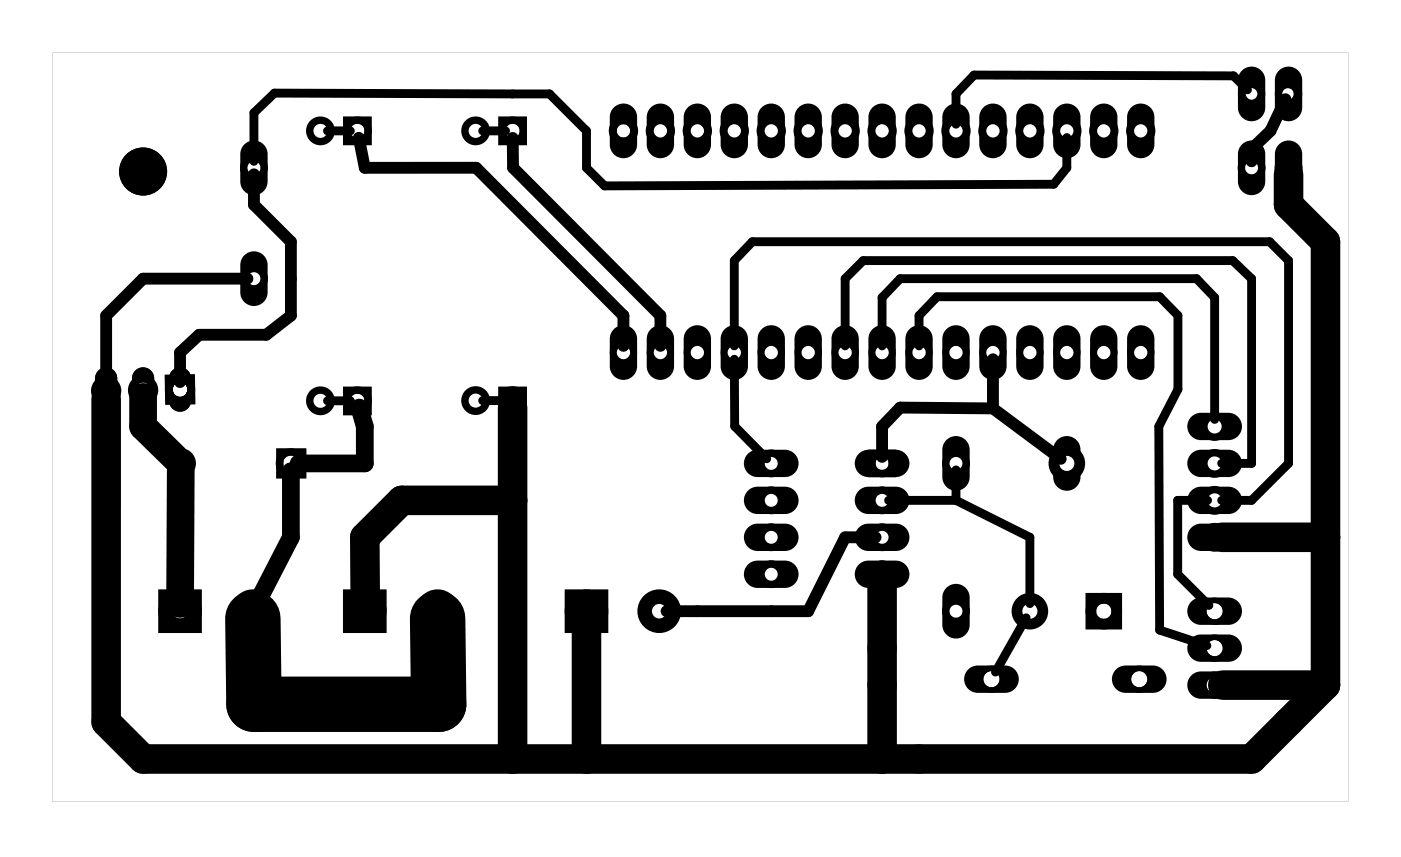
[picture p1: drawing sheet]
<svg xmlns="http://www.w3.org/2000/svg" width="96mm" height="59mm" viewBox="0 0 96 59" stroke-linecap="round" stroke-linejoin="round" font-family="sans-serif">
<g fill="#000">
<path d="M16.8 17.6a.94 .94 0 0 1 1-.3 .94 .94 0 0 1 .6 .9v1.9a.94 .94 0 0 1-.9 .9 .94 .94 0 0 1-1-.9v-1.9l.1-.3zM16.9 19.2a.56 .56 0 0 0 1.1 0 .56 .56 0 0 0-1.1 0z"/>
<path d="M16.8 9.9a.94 .94 0 0 1 1-.2 .94 .94 0 0 1 .6 .9v1.9a.94 .94 0 0 1-.9 .9 .94 .94 0 0 1-1-.9v-1.9l.1-.4zM16.9 11.5a.56 .56 0 0 0 1.1 0 .56 .56 0 0 0-1.1 0z"/>
<path d="M42.2 7.4a.94 .94 0 0 1 1-.2 .94 .94 0 0 1 .6 .9v1.8a.94 .94 0 0 1-.9 1 .94 .94 0 0 1-1-1v-1.8l.1-.4zM42.3 9a.56 .56 0 0 0 1.1 0 .56 .56 0 0 0-1.1 0z"/>
<path d="M44.7 7.4a.94 .94 0 0 1 1.1-.2 .94 .94 0 0 1 .5 .9v1.8a.94 .94 0 0 1-.9 1 .94 .94 0 0 1-.9-1v-1.8v-.4zM44.8 9a.6 .6 0 0 0 1.2 0 .6 .6 0 0 0-1.2 0z"/>
<path d="M47.3 7.4a.94 .94 0 0 1 1-.2 .94 .94 0 0 1 .6 .9v1.8a.94 .94 0 0 1-1 1 .94 .94 0 0 1-.9-1v-1.8l.1-.4zM47.4 9a.56 .56 0 0 0 1.1 0 .56 .56 0 0 0-1.1 0z"/>
<path d="M49.8 7.4a.94 .94 0 0 1 1-.2 .94 .94 0 0 1 .6 .9v1.8a.94 .94 0 0 1-.9 1 .94 .94 0 0 1-1-1v-1.8l.1-.4zM49.9 9a.56 .56 0 0 0 1.1 0 .56 .56 0 0 0-1.1 0z"/>
<path d="M52.4 7.4a.94 .94 0 0 1 1-.2 .94 .94 0 0 1 .6 .9v1.8a.94 .94 0 0 1-1 1 .94 .94 0 0 1-.9-1v-1.8l.1-.4zM52.5 9a.56 .56 0 0 0 1.1 0 .56 .56 0 0 0-1.1 0z"/>
<path d="M54.9 7.4a.94 .94 0 0 1 1-.2 .94 .94 0 0 1 .6 .9v1.8a.94 .94 0 0 1-.9 1 .94 .94 0 0 1-1-1v-1.8l.1-.4zM55 9a.56 .56 0 0 0 1.1 0 .56 .56 0 0 0-1.1 0z"/>
<path d="M57.4 7.4a.94 .94 0 0 1 1.1-.2 .94 .94 0 0 1 .5 .9v1.8a.94 .94 0 0 1-.9 1 .94 .94 0 0 1-.9-1v-1.8v-.4zM57.5 9a.6 .6 0 0 0 1.2 0 .6 .6 0 0 0-1.2 0z"/>
<path d="M60 7.4a.94 .94 0 0 1 1-.2 .94 .94 0 0 1 .6 .9v1.8a.94 .94 0 0 1-1 1 .94 .94 0 0 1-.9-1v-1.8l.1-.4zM60.1 9a.56 .56 0 0 0 1.1 0 .56 .56 0 0 0-1.1 0z"/>
<path d="M62.5 7.4a.94 .94 0 0 1 1-.2 .94 .94 0 0 1 .6 .9v1.8a.94 .94 0 0 1-.9 1 .94 .94 0 0 1-1-1v-1.8l.1-.4zM62.6 9a.56 .56 0 0 0 1.1 0 .56 .56 0 0 0-1.1 0z"/>
<path d="M65.1 7.4a.94 .94 0 0 1 1-.2 .94 .94 0 0 1 .6 .9v1.8a.94 .94 0 0 1-1 1 .94 .94 0 0 1-.9-1v-1.8l.1-.4zM65.2 9a.56 .56 0 0 0 1.1 0 .56 .56 0 0 0-1.1 0z"/>
<path d="M67.6 7.4a.94 .94 0 0 1 1-.2 .94 .94 0 0 1 .6 .9v1.8a.94 .94 0 0 1-.9 1 .94 .94 0 0 1-1-1v-1.8l.1-.4zM67.7 9a.56 .56 0 0 0 1.1 0 .56 .56 0 0 0-1.1 0z"/>
<path d="M70.1 7.4a.94 .94 0 0 1 1.1-.2 .94 .94 0 0 1 .5 .9v1.8a.94 .94 0 0 1-.9 1 .94 .94 0 0 1-.9-1v-1.8v-.4zM70.2 9a.6 .6 0 0 0 1.2 0 .6 .6 0 0 0-1.2 0z"/>
<path d="M72.7 7.4a.94 .94 0 0 1 1-.2 .94 .94 0 0 1 .6 .9v1.8a.94 .94 0 0 1-1 1 .94 .94 0 0 1-.9-1v-1.8l.1-.4zM72.8 9a.56 .56 0 0 0 1.1 0 .56 .56 0 0 0-1.1 0z"/>
<path d="M75.2 7.4a.94 .94 0 0 1 1-.2 .94 .94 0 0 1 .6 .9v1.8a.94 .94 0 0 1-.9 1 .94 .94 0 0 1-1-1v-1.8l.1-.4zM75.3 9a.56 .56 0 0 0 1.1 0 .56 .56 0 0 0-1.1 0z"/>
<path d="M77.8 7.4a.94 .94 0 0 1 1-.2 .94 .94 0 0 1 .6 .9v1.8a.94 .94 0 0 1-1 1 .94 .94 0 0 1-.9-1v-1.8l.1-.4zM77.9 9a.56 .56 0 0 0 1.1 0 .56 .56 0 0 0-1.1 0z"/>
<path d="M85.4 4.9a.94 .94 0 0 1 1-.3 .94 .94 0 0 1 .6 .9v1.9a.94 .94 0 0 1-1 .9 .94 .94 0 0 1-.9-.9v-1.9l.1-.3zM85.5 6.5a.56 .56 0 0 0 1.1 0 .56 .56 0 0 0-1.1 0z"/>
<path d="M85.4 9.9a.94 .94 0 0 1 1-.2 .94 .94 0 0 1 .6 .9v1.9a.94 .94 0 0 1-1 .9 .94 .94 0 0 1-.9-.9v-1.9l.1-.4zM85.5 11.5a.56 .56 0 0 0 1.1 0 .56 .56 0 0 0-1.1 0z"/>
<path d="M87.9 4.9a.94 .94 0 0 1 1-.3 .94 .94 0 0 1 .6 .9v1.9a.94 .94 0 0 1-.9 .9 .94 .94 0 0 1-1-.9v-1.9l.1-.3zM88 6.5a.56 .56 0 0 0 1.1 0 .56 .56 0 0 0-1.1 0z"/>
<path d="M87.9 9.9a.94 .94 0 0 1 1-.2 .94 .94 0 0 1 .6 .9v1.9a.94 .94 0 0 1-.9 .9 .94 .94 0 0 1-1-.9v-1.9l.1-.4zM88 11.5a.56 .56 0 0 0 1.1 0 .56 .56 0 0 0-1.1 0z"/>
<path d="M3.6 3.6v51.5h89.1v-51.5zM3.6 3.6h89.1v51.5h-89.1z"/>
<path d="M6.8 25.5l-.3 .5v1.5a.76 .76 0 0 0 .8 .8 .76 .76 0 0 0 .8-.8v-1.5a.76 .76 0 0 0-.5-.7 .76 .76 0 0 0-.8 .2zM6.8 26.8a.51 .51 0 0 1 1 0 .51 .51 0 0 1-1 0z"/>
<path d="M6.8 25.5l-.3 .5v1.5a.76 .76 0 0 0 .8 .8 .76 .76 0 0 0 .8-.8v-1.5a.76 .76 0 0 0-.5-.7 .76 .76 0 0 0-.8 .2zM6.8 26.8a.51 .51 0 0 1 1 0 .51 .51 0 0 1-1 0z"/>
<path d="M9.3 25.5l-.2 .5v1.5a.76 .76 0 0 0 .7 .8 .76 .76 0 0 0 .8-.8v-1.5a.76 .76 0 0 0-.5-.7 .76 .76 0 0 0-.8 .2zM9.3 26.8a.51 .51 0 0 1 1 0 .51 .51 0 0 1-1 0z"/>
<path d="M9.3 25.5l-.2 .5v1.5a.76 .76 0 0 0 .7 .8 .76 .76 0 0 0 .8-.8v-1.5a.76 .76 0 0 0-.5-.7 .76 .76 0 0 0-.8 .2zM9.3 26.8a.51 .51 0 0 1 1 0 .51 .51 0 0 1-1 0z"/>
<path d="M11.8 25.5l-.2 .5v1.5a.76 .76 0 0 0 .8 .8 .76 .76 0 0 0 .7-.8v-1.5a.76 .76 0 0 0-.4-.7 .76 .76 0 0 0-.9 .2zM11.9 26.8a.51 .51 0 0 1 1 0 .51 .51 0 0 1-1 0z"/>
<path d="M11.8 25.5l-.2 .5v1.5a.76 .76 0 0 0 .8 .8 .76 .76 0 0 0 .7-.8v-1.5a.76 .76 0 0 0-.4-.7 .76 .76 0 0 0-.9 .2zM11.9 26.8a.51 .51 0 0 1 1 0 .51 .51 0 0 1-1 0z"/>
<path d="M42.2 22.6a.94 .94 0 0 1 1-.2 .94 .94 0 0 1 .6 .9v1.9a.94 .94 0 0 1-.9 .9 .94 .94 0 0 1-1-.9v-1.9l.1-.4zM42.3 24.2a.56 .56 0 0 0 1.1 0 .56 .56 0 0 0-1.1 0z"/>
<path d="M44.7 22.6a.94 .94 0 0 1 1.1-.2 .94 .94 0 0 1 .5 .9v1.9a.94 .94 0 0 1-.9 .9 .94 .94 0 0 1-.9-.9v-1.9v-.4zM44.8 24.2a.6 .6 0 0 0 1.2 0 .6 .6 0 0 0-1.2 0z"/>
<path d="M47.3 22.6a.94 .94 0 0 1 1-.2 .94 .94 0 0 1 .6 .9v1.9a.94 .94 0 0 1-1 .9 .94 .94 0 0 1-.9-.9v-1.9l.1-.4zM47.4 24.2a.56 .56 0 0 0 1.1 0 .56 .56 0 0 0-1.1 0z"/>
<path d="M49.8 22.6a.94 .94 0 0 1 1-.2 .94 .94 0 0 1 .6 .9v1.9a.94 .94 0 0 1-.9 .9 .94 .94 0 0 1-1-.9v-1.9l.1-.4zM49.9 24.2a.56 .56 0 0 0 1.1 0 .56 .56 0 0 0-1.1 0z"/>
<path d="M52.4 22.6a.94 .94 0 0 1 1-.2 .94 .94 0 0 1 .6 .9v1.9a.94 .94 0 0 1-1 .9 .94 .94 0 0 1-.9-.9v-1.9l.1-.4zM52.5 24.2a.56 .56 0 0 0 1.1 0 .56 .56 0 0 0-1.1 0z"/>
<path d="M51.4 31.2l.3-.2 .4-.1h1.9a.94 .94 0 0 1 .9 1 .94 .94 0 0 1-.9 .9h-1.9a.94 .94 0 0 1-.9-.6 .94 .94 0 0 1 .2-1zM52.5 31.9a.56 .56 0 0 0 1.1 0 .56 .56 0 0 0-1.1 0z"/>
<path d="M51.4 33.7l.3-.2h.4h1.9a.94 .94 0 0 1 .9 .9 .94 .94 0 0 1-.9 .9h-1.9a.94 .94 0 0 1-.9-.5 .94 .94 0 0 1 .2-1.1zM52.5 34.4a.56 .56 0 0 0 1.1 0 .56 .56 0 0 0-1.1 0z"/>
<path d="M51.4 36.3l.3-.2 .4-.1h1.9a.94 .94 0 0 1 .9 .9 .94 .94 0 0 1-.9 1h-1.9a.94 .94 0 0 1-.9-.6 .94 .94 0 0 1 .2-1zM52.5 36.9a.56 .56 0 0 0 1.1 0 .56 .56 0 0 0-1.1 0z"/>
<path d="M51.4 38.8l.3-.2 .4-.1h1.9a.94 .94 0 0 1 .9 1 .94 .94 0 0 1-.9 .9h-1.9a.94 .94 0 0 1-.9-.6 .94 .94 0 0 1 .2-1zM52.5 39.5a.56 .56 0 0 0 1.1 0 .56 .56 0 0 0-1.1 0z"/>
<path d="M54.9 22.6a.94 .94 0 0 1 1-.2 .94 .94 0 0 1 .6 .9v1.9a.94 .94 0 0 1-.9 .9 .94 .94 0 0 1-1-.9v-1.9l.1-.4zM55 24.2a.56 .56 0 0 0 1.1 0 .56 .56 0 0 0-1.1 0z"/>
<path d="M57.4 22.6a.94 .94 0 0 1 1.1-.2 .94 .94 0 0 1 .5 .9v1.9a.94 .94 0 0 1-.9 .9 .94 .94 0 0 1-.9-.9v-1.9v-.4zM57.5 24.2a.6 .6 0 0 0 1.2 0 .6 .6 0 0 0-1.2 0z"/>
<path d="M60 22.6a.94 .94 0 0 1 1-.2 .94 .94 0 0 1 .6 .9v1.9a.94 .94 0 0 1-1 .9 .94 .94 0 0 1-.9-.9v-1.9l.1-.4zM60.1 24.2a.56 .56 0 0 0 1.1 0 .56 .56 0 0 0-1.1 0z"/>
<path d="M59 31.2l.3-.2 .4-.1h1.9a.94 .94 0 0 1 .9 1 .94 .94 0 0 1-.9 .9h-1.9a.94 .94 0 0 1-.9-.6 .94 .94 0 0 1 .2-1zM60.1 31.9a.56 .56 0 0 0 1.1 0 .56 .56 0 0 0-1.1 0z"/>
<path d="M59 33.7l.3-.2h.4h1.9a.94 .94 0 0 1 .9 .9 .94 .94 0 0 1-.9 .9h-1.9a.94 .94 0 0 1-.9-.5 .94 .94 0 0 1 .2-1.1zM60.1 34.4a.56 .56 0 0 0 1.1 0 .56 .56 0 0 0-1.1 0z"/>
<path d="M59 36.3l.3-.2 .4-.1h1.9a.94 .94 0 0 1 .9 .9 .94 .94 0 0 1-.9 1h-1.9a.94 .94 0 0 1-.9-.6 .94 .94 0 0 1 .2-1zM60.1 36.9a.56 .56 0 0 0 1.1 0 .56 .56 0 0 0-1.1 0z"/>
<path d="M59 38.8l.3-.2 .4-.1h1.9a.94 .94 0 0 1 .9 1 .94 .94 0 0 1-.9 .9h-1.9a.94 .94 0 0 1-.9-.6 .94 .94 0 0 1 .2-1zM60.1 39.5a.56 .56 0 0 0 1.1 0 .56 .56 0 0 0-1.1 0z"/>
<path d="M62.5 22.6a.94 .94 0 0 1 1-.2 .94 .94 0 0 1 .6 .9v1.9a.94 .94 0 0 1-.9 .9 .94 .94 0 0 1-1-.9v-1.9l.1-.4zM62.6 24.2a.56 .56 0 0 0 1.1 0 .56 .56 0 0 0-1.1 0z"/>
<path d="M65.1 30.3a.94 .94 0 0 1 1-.3 .94 .94 0 0 1 .6 .9v1.9a.94 .94 0 0 1-1 .9 .94 .94 0 0 1-.9-.9v-1.9l.1-.3zM65.2 31.9a.56 .56 0 0 0 1.1 0 .56 .56 0 0 0-1.1 0z"/>
<path d="M65.1 22.6a.94 .94 0 0 1 1-.2 .94 .94 0 0 1 .6 .9v1.9a.94 .94 0 0 1-1 .9 .94 .94 0 0 1-.9-.9v-1.9l.1-.4zM65.2 24.2a.56 .56 0 0 0 1.1 0 .56 .56 0 0 0-1.1 0z"/>
<path d="M67.6 22.6a.94 .94 0 0 1 1-.2 .94 .94 0 0 1 .6 .9v1.9a.94 .94 0 0 1-.9 .9 .94 .94 0 0 1-1-.9v-1.9l.1-.4zM67.7 24.2a.56 .56 0 0 0 1.1 0 .56 .56 0 0 0-1.1 0z"/>
<path d="M70.1 22.6a.94 .94 0 0 1 1.1-.2 .94 .94 0 0 1 .5 .9v1.9a.94 .94 0 0 1-.9 .9 .94 .94 0 0 1-.9-.9v-1.9v-.4zM70.2 24.2a.6 .6 0 0 0 1.2 0 .6 .6 0 0 0-1.2 0z"/>
<path d="M72.7 22.6a.94 .94 0 0 1 1-.2 .94 .94 0 0 1 .6 .9v1.9a.94 .94 0 0 1-1 .9 .94 .94 0 0 1-.9-.9v-1.9l.1-.4zM72.8 24.2a.56 .56 0 0 0 1.1 0 .56 .56 0 0 0-1.1 0z"/>
<path d="M72.7 30.3a.94 .94 0 0 1 1-.3 .94 .94 0 0 1 .6 .9v1.9a.94 .94 0 0 1-1 .9 .94 .94 0 0 1-.9-.9v-1.9l.1-.3zM72.8 31.9a.56 .56 0 0 0 1.1 0 .56 .56 0 0 0-1.1 0z"/>
<path d="M75.2 22.6a.94 .94 0 0 1 1-.2 .94 .94 0 0 1 .6 .9v1.9a.94 .94 0 0 1-.9 .9 .94 .94 0 0 1-1-.9v-1.9l.1-.4zM75.3 24.2a.56 .56 0 0 0 1.1 0 .56 .56 0 0 0-1.1 0z"/>
<path d="M77.8 22.6a.94 .94 0 0 1 1-.2 .94 .94 0 0 1 .6 .9v1.9a.94 .94 0 0 1-1 .9 .94 .94 0 0 1-.9-.9v-1.9l.1-.4zM77.9 24.2a.56 .56 0 0 0 1.1 0 .56 .56 0 0 0-1.1 0z"/>
<path d="M81.9 28.7l.3-.2 .4-.1h1.8a.94 .94 0 0 1 1 .9 .94 .94 0 0 1-1 1h-1.8a.94 .94 0 0 1-.9-.6 .94 .94 0 0 1 .2-1zM82.9 29.3a.6 .6 0 0 0 1.2 0 .6 .6 0 0 0-1.2 0z"/>
<path d="M81.9 31.2l.3-.2 .4-.1h1.8a.94 .94 0 0 1 1 1 .94 .94 0 0 1-1 .9h-1.8a.94 .94 0 0 1-.9-.6 .94 .94 0 0 1 .2-1zM82.9 31.9a.6 .6 0 0 0 1.2 0 .6 .6 0 0 0-1.2 0z"/>
<path d="M81.9 33.7l.3-.2h.4h1.8a.94 .94 0 0 1 1 .9 .94 .94 0 0 1-1 .9h-1.8a.94 .94 0 0 1-.9-.5 .94 .94 0 0 1 .2-1.1zM82.9 34.4a.6 .6 0 0 0 1.2 0 .6 .6 0 0 0-1.2 0z"/>
<path d="M81.9 36.3l.3-.2 .4-.1h1.8a.94 .94 0 0 1 1 .9 .94 .94 0 0 1-1 1h-1.8a.94 .94 0 0 1-.9-.6 .94 .94 0 0 1 .2-1zM82.9 36.9a.6 .6 0 0 0 1.2 0 .6 .6 0 0 0-1.2 0z"/>
<path d="M65.1 40.4a.94 .94 0 0 1 1-.2 .94 .94 0 0 1 .6 .9v1.9a.94 .94 0 0 1-1 .9 .94 .94 0 0 1-.9-.9v-1.9l.1-.4zM65.2 42a.56 .56 0 0 0 1.1 0 .56 .56 0 0 0-1.1 0z"/>
<path d="M66.6 46l.3-.2h.3h1.9a.94 .94 0 0 1 .9 .9 .94 .94 0 0 1-.9 .9h-1.9a.94 .94 0 0 1-.9-.5 .94 .94 0 0 1 .3-1.1zM67.6 46.7a.56 .56 0 0 0 1.1 0 .56 .56 0 0 0-1.1 0z"/>
<path d="M76.7 46l.3-.2h.4h1.9a.94 .94 0 0 1 .9 .9 .94 .94 0 0 1-.9 .9h-1.9a.94 .94 0 0 1-.9-.5 .94 .94 0 0 1 .2-1.1zM77.8 46.7a.56 .56 0 0 0 1.1 0 .56 .56 0 0 0-1.1 0z"/>
<path d="M81.9 46.4l.3-.2h.4h1.8a.94 .94 0 0 1 1 .9 .94 .94 0 0 1-1 .9h-1.8a.94 .94 0 0 1-.9-.5 .94 .94 0 0 1 .2-1.1zM82.9 47.1a.6 .6 0 0 0 1.2 0 .6 .6 0 0 0-1.2 0z"/>
<path d="M81.9 43.9l.3-.2 .4-.1h1.8a.94 .94 0 0 1 1 1 .94 .94 0 0 1-1 .9h-1.8a.94 .94 0 0 1-.9-.6 .94 .94 0 0 1 .2-1zM82.9 44.6a.6 .6 0 0 0 1.2 0 .6 .6 0 0 0-1.2 0z"/>
<path d="M81.9 41.4l.3-.2 .4-.1h1.8a.94 .94 0 0 1 1 .9 .94 .94 0 0 1-1 1h-1.8a.94 .94 0 0 1-.9-.6 .94 .94 0 0 1 .2-1zM82.9 42a.6 .6 0 0 0 1.2 0 .6 .6 0 0 0-1.2 0z"/>
</g>
<g fill="none" stroke="#000" stroke-width=".25">
<circle cx="7.3" cy="26.8" r=".64"/>
<circle cx="9.8" cy="26.8" r=".64"/>
<circle cx="12.4" cy="26.8" r=".64"/>
</g>
<circle cx="9.8" cy="11.8" r="1.65" fill="#000"/>
<g fill="none" stroke="#000" stroke-width=".4">
<path d="M87.9 5.9h1.2v1.2h-1.2z"/>
<circle cx="86" cy="6.5" r=".6"/>
<circle cx="88.5" cy="6.5" r=".6"/>
</g>
<g fill="none" stroke="#000" stroke-width=".51">
<path d="M23.8 8.3h1.5v1.4h-1.5zM34.5 8.3h1.5v1.4h-1.5zM11.6 26h1.6v1.6h-1.6zM19.2 31.1h1.6v1.5h-1.6zM23.8 26.8h1.5v1.5h-1.5zM34.5 26.8h1.5v1.5h-1.5zM59.9 31.2h1.4v1.4h-1.4z"/>
<circle cx="17.5" cy="19.2" r=".7"/>
<circle cx="17.5" cy="11.5" r=".7"/>
<circle cx="22" cy="9" r=".74"/>
<circle cx="24.6" cy="9" r=".74"/>
<circle cx="32.7" cy="9" r=".74"/>
<circle cx="35.2" cy="9" r=".74"/>
<circle cx="42.9" cy="9" r=".75"/>
<circle cx="45.4" cy="9" r=".75"/>
<circle cx="47.9" cy="9" r=".75"/>
<circle cx="50.5" cy="9" r=".75"/>
<circle cx="53" cy="9" r=".75"/>
<circle cx="55.6" cy="9" r=".75"/>
<circle cx="58.1" cy="9" r=".75"/>
<circle cx="60.6" cy="9" r=".75"/>
<circle cx="63.2" cy="9" r=".75"/>
<circle cx="65.7" cy="9" r=".75"/>
<circle cx="68.3" cy="9" r=".75"/>
<circle cx="70.8" cy="9" r=".75"/>
<circle cx="73.3" cy="9" r=".75"/>
<circle cx="75.9" cy="9" r=".75"/>
<circle cx="78.4" cy="9" r=".75"/>
<circle cx="86" cy="11.5" r=".7"/>
<circle cx="88.6" cy="11.5" r=".7"/>
<circle cx="7.3" cy="26.9" r=".79"/>
<circle cx="9.8" cy="26.8" r=".79"/>
<circle cx="12.4" cy="26.8" r=".79"/>
<circle cx="12.4" cy="31.9" r=".79"/>
<circle cx="20" cy="31.9" r=".79"/>
<circle cx="22" cy="27.6" r=".74"/>
<circle cx="24.6" cy="27.6" r=".74"/>
<circle cx="32.7" cy="27.5" r=".74"/>
<circle cx="35.2" cy="27.5" r=".74"/>
<circle cx="53" cy="31.9" r=".7"/>
<circle cx="53" cy="39.5" r=".7"/>
<circle cx="53" cy="34.4" r=".7"/>
<circle cx="53" cy="36.9" r=".7"/>
<circle cx="60.6" cy="31.9" r=".7"/>
<circle cx="60.6" cy="39.5" r=".7"/>
<circle cx="60.6" cy="36.9" r=".7"/>
<circle cx="60.6" cy="34.4" r=".7"/>
<circle cx="65.7" cy="31.9" r=".7"/>
<circle cx="83.5" cy="34.4" r=".74"/>
<circle cx="83.5" cy="36.9" r=".74"/>
<circle cx="83.5" cy="31.9" r=".74"/>
<circle cx="83.5" cy="29.3" r=".74"/>
<circle cx="65.7" cy="42" r=".7"/>
</g>
<g fill="none" stroke="#000" stroke-width=".38">
<circle cx="17.5" cy="19.2" r=".75"/>
<circle cx="17.5" cy="11.5" r=".75"/>
<circle cx="86" cy="6.5" r=".75"/>
<circle cx="86" cy="11.5" r=".75"/>
<circle cx="88.6" cy="11.5" r=".75"/>
<circle cx="88.6" cy="6.5" r=".75"/>
<circle cx="42.9" cy="24.2" r=".75"/>
<circle cx="45.4" cy="24.2" r=".75"/>
<circle cx="47.9" cy="24.2" r=".75"/>
<circle cx="50.5" cy="24.2" r=".75"/>
<circle cx="53" cy="31.9" r=".75"/>
<circle cx="53" cy="34.4" r=".75"/>
<circle cx="53" cy="39.5" r=".75"/>
<circle cx="53" cy="36.9" r=".75"/>
<circle cx="53" cy="24.2" r=".75"/>
<circle cx="55.6" cy="24.2" r=".75"/>
<circle cx="58.1" cy="24.2" r=".75"/>
<circle cx="60.6" cy="31.9" r=".75"/>
<circle cx="60.6" cy="34.4" r=".75"/>
<circle cx="60.6" cy="39.5" r=".75"/>
<circle cx="60.6" cy="36.9" r=".75"/>
<circle cx="60.6" cy="24.2" r=".75"/>
<circle cx="63.2" cy="24.2" r=".75"/>
<circle cx="65.7" cy="31.9" r=".75"/>
<circle cx="65.7" cy="24.2" r=".75"/>
<circle cx="68.3" cy="24.2" r=".75"/>
<circle cx="70.8" cy="24.2" r=".75"/>
<circle cx="73.3" cy="31.9" r=".75"/>
<circle cx="73.3" cy="24.2" r=".75"/>
<circle cx="75.9" cy="24.2" r=".75"/>
<circle cx="78.4" cy="24.2" r=".75"/>
<circle cx="83.5" cy="29.3" r=".75"/>
<circle cx="83.5" cy="31.9" r=".75"/>
<circle cx="83.5" cy="34.4" r=".75"/>
<circle cx="83.5" cy="36.9" r=".75"/>
<circle cx="65.7" cy="42" r=".75"/>
<circle cx="68.2" cy="46.7" r=".75"/>
<circle cx="78.3" cy="46.7" r=".75"/>
<circle cx="83.5" cy="42" r=".75"/>
<circle cx="83.5" cy="44.6" r=".75"/>
<circle cx="83.5" cy="47.1" r=".75"/>
</g>
<g fill="none" stroke="#000" stroke-width=".74" stroke-linecap="butt">
<path d="M75 41.1h1.8v1.8h-1.8z"/>
<circle cx="73.3" cy="31.9" r=".89"/>
<circle cx="70.8" cy="42" r=".89"/>
<circle cx="75.9" cy="42" r=".89"/>
</g>
<g fill="none" stroke="#000" stroke-width="1" stroke-linecap="butt">
<path d="M11.4 41h2v2h-2zM24.1 41h2v2h-2zM39.3 41h2v2h-2z"/>
<circle cx="12.4" cy="42" r="1"/>
<circle cx="17.4" cy="42" r="1"/>
<circle cx="25.1" cy="42" r="1"/>
<circle cx="30.1" cy="42" r="1"/>
<circle cx="40.3" cy="42" r="1"/>
<circle cx="45.3" cy="42" r="1"/>
</g>
<g fill="none" stroke="#000" stroke-width=".43">
<path d="M42.2 8.3h1.3v1.4h-1.3z"/>
<circle cx="42.9" cy="9" r=".67"/>
<circle cx="45.4" cy="9" r=".67"/>
<circle cx="47.9" cy="9" r=".67"/>
<circle cx="50.5" cy="9" r=".67"/>
<circle cx="53" cy="9" r=".67"/>
<circle cx="55.6" cy="9" r=".67"/>
<circle cx="58.1" cy="9" r=".67"/>
<circle cx="60.6" cy="9" r=".67"/>
<circle cx="63.2" cy="9" r=".67"/>
<circle cx="65.7" cy="9" r=".67"/>
<circle cx="68.3" cy="9" r=".67"/>
<circle cx="70.8" cy="9" r=".67"/>
<circle cx="73.3" cy="9" r=".67"/>
<circle cx="75.9" cy="9" r=".67"/>
<circle cx="78.4" cy="9" r=".67"/>
<circle cx="42.9" cy="24.2" r=".67"/>
<circle cx="45.4" cy="24.2" r=".67"/>
<circle cx="47.9" cy="24.2" r=".67"/>
<circle cx="50.5" cy="24.2" r=".67"/>
<circle cx="53" cy="24.2" r=".67"/>
<circle cx="55.6" cy="24.2" r=".67"/>
<circle cx="58.1" cy="24.2" r=".67"/>
<circle cx="60.6" cy="24.2" r=".67"/>
<circle cx="63.2" cy="24.2" r=".67"/>
<circle cx="65.7" cy="24.2" r=".67"/>
<circle cx="68.3" cy="24.2" r=".67"/>
<circle cx="70.8" cy="24.2" r=".67"/>
<circle cx="73.3" cy="24.2" r=".67"/>
<circle cx="75.9" cy="24.2" r=".67"/>
<circle cx="78.4" cy="24.2" r=".67"/>
</g>
<g fill="none" stroke="#000" stroke-width=".61">
<path d="M22.5 9h1.6M33.2 9h1.6M73.3 9.5v2l-.9 1.2-30.8 .1-1.3-1.3v-2.5l-2.5-2.5-18.9-.1-1.4 1.4v3.3M85.8 6.2l-1-1h-17.8l-1.3 1.3v2M22.5 27.6h1.6M33.2 27.5h1.6M50.5 23.8v-5.9l1.2-1.3h35.6l1.3 1.3v14l-2.6 2.5h-2M50.5 24.7v4.6l2.2 2.2M58.1 23.8v-4.6l1.2-1.3h25.4l1.3 1.3v12.7h-2M60.6 23.8v-3.3l1.3-1.3h20.4l1.2 1.3v8.3M61.1 34.4h4.6M63.2 23.8v-2.1l1.2-1.3h15.3l1.3 1.3v5.1l-1.3 2.5v14l3.3 1.1"/>
<path d="M65.7 34.4l5.1 2.5v4.6M65.7 32.3v2.1M83 34.4h-2v5.1l2.1 2.1M70.5 42.5l-2.1 3.7"/>
</g>
<path d="M20 32.4v4.5l-2.4 4.7M24.7 28l.4 1.3v2.6h-4.6" fill="none" stroke="#000" stroke-width="1.2"/>
<path d="M17 19.2h-7.2l-2.5 2.5v4.6M17.5 12v2.1l2.5 2.5v5.1l-1.7 1.3h-4.6l-1.3 1.2v2.1M24.7 9.5l.4 2h7.6l10.2 10.2v2.1M35.2 9.5l.1 2 10.1 10.2v2.1M88.4 6.8l-1.1 2.2-1.3 1.2v.9M60.2 36.9h-2.1l-2.5 5.1h-9.8M68.3 28.1l-6.4-.1-1.3 1.3v2.1M68.3 28.1l4.6 3.4M68.3 24.7v3.4" fill="none" stroke="#000" stroke-width=".81"/>
<path d="M88.6 12v2.1l2.5 2.5v30.5M7.3 27.4v22.2l2.5 2.6h76.2l5.1-5.1M35.2 28v24.2M35.2 34.4h-7.6l-2.5 2.5v5.1l.4-.2M60.6 39.9v12.3M84 36.9h7.1M40.3 42.5v9.7M84.1 47.1h7" fill="none" stroke="#000" stroke-width="2"/>
<path d="M9.8 27.3v2l2.2 2.2M12.4 32.4v9.1" fill="none" stroke="#000" stroke-width="1.9"/>
<path d="M17.4 42.5l.1 5.9h12.7l-.1-5.9" fill="none" stroke="#000" stroke-width="3.8"/>
</svg>
